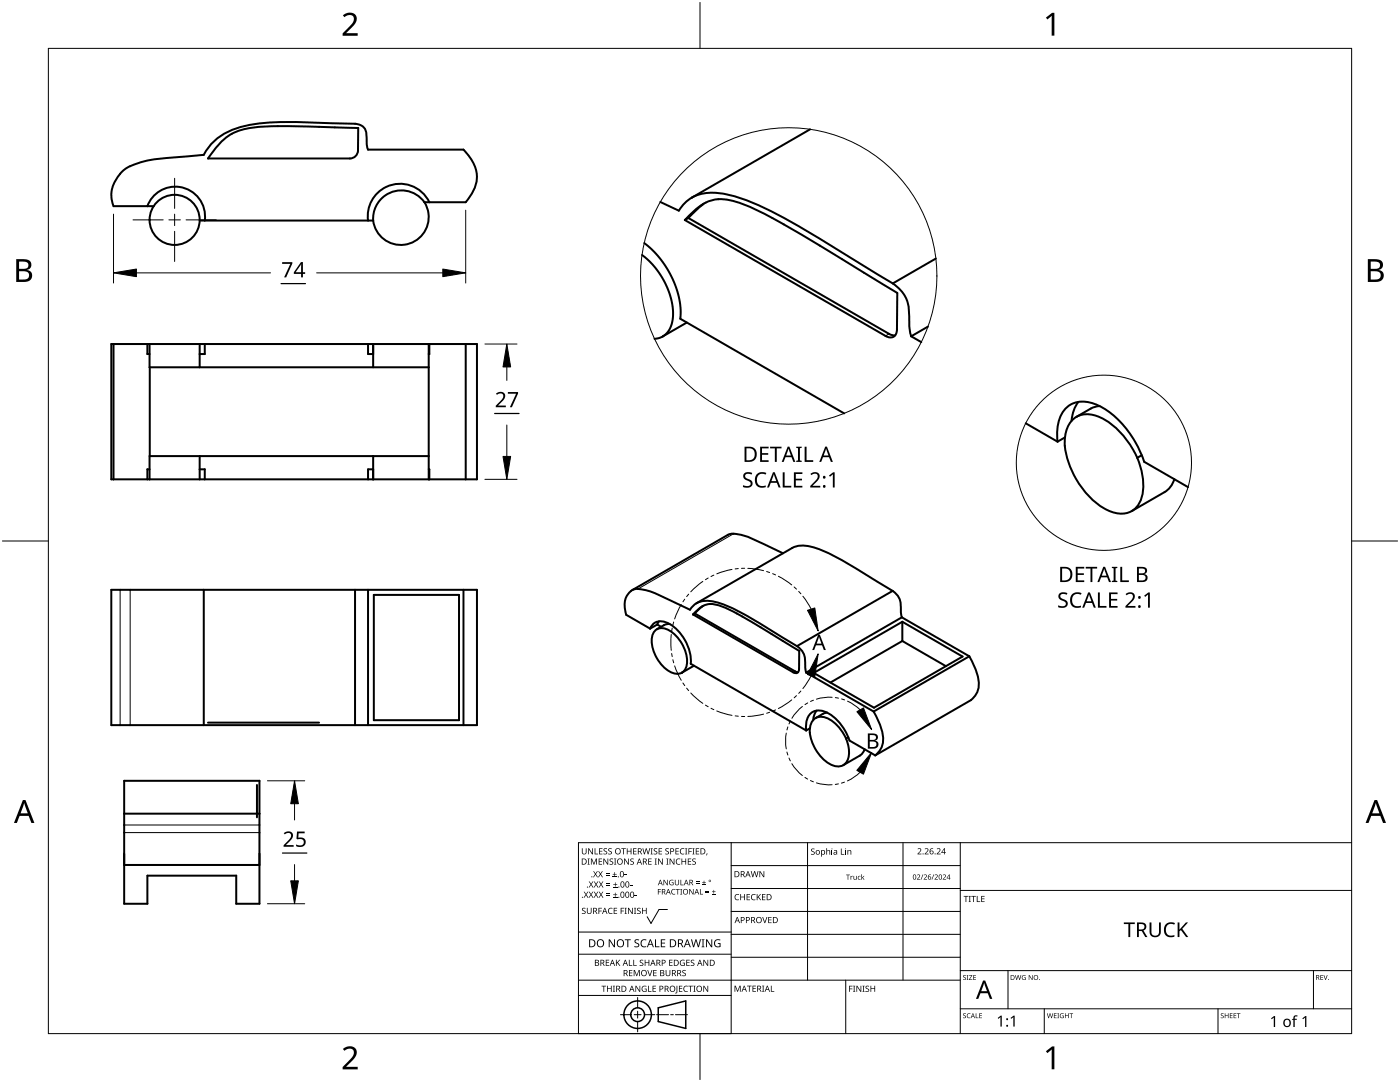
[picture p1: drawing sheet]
<svg xmlns="http://www.w3.org/2000/svg" width="279mm" height="216mm" viewBox="0 0 279 216" stroke-linecap="round" stroke-linejoin="round" font-family="sans-serif">
<g fill="none" stroke="#000" stroke-width=".4">
<path d="M44.2 28.2a11.5 11.5 0 0 1 8.1-2.9l5.9-.1 13.3 .3-.1 4.5a1.62 1.62 0 0 1-1.6 1.6h-28.3zM138.1 39.4a11.1 11.1 0 0 1 8.7-.2 74.2 74.2 0 0 1 15.8 7.8l15.6 9.6M138.1 39.4l-1.4 1.1-1.2 1.5-3.7-1.7M161.7 25.8l-23.6 13.6M29.4 41.1a5.9 5.9 0 0 1 7-3.7 5.9 5.9 0 0 1 4.5 6.6M39.8 44h34.7M84.7 40.4a5.6 5.6 0 0 1-2.8 8.2 5.6 5.6 0 0 1-7.4-4.6M84.7 40.4h8.2a7.5 7.5 0 0 0 2.2-6.2 9.3 9.3 0 0 0-2.6-4.3h-19l-.2-.7-.1-1.4a2.72 2.72 0 0 0-1.4-2.9l-.9-.2h-2.1a154.5 154.5 0 0 0-16-.2 17.8 17.8 0 0 0-9.2 2.9l-1.1 1-1 1.2-.8 1.3-2.1 .2a56.2 56.2 0 0 0-10.7 1.3 7 7 0 0 0-5.7 7l.5 1.7h8M84.7 40.4a5.6 5.6 0 0 0-6.5-2.1 5.6 5.6 0 0 0-3.7 5.7M85.7 40.4a6.5 6.5 0 0 0-7.7-3.5 6.5 6.5 0 0 0-4.5 7.1M128.1 50.9l1.9 1.6 1.7 2.2 1.3 2.4 1 2.6 .3 2.5-.1 2.1-.8 1.7-1.1 1.1M128.6 48.5l1.5 1.3 1.6 1.7 1.3 1.9 1.2 2.1 .8 2.2 .6 2.1 .2 2v1.8l32.7 18.9"/>
<path d="M137.4 43.5l40 23.1 .7 .3h.6M137.4 43.5l-.7 .4M137.7 42.9a8.1 8.1 0 0 1 9.1-2.7 70.1 70.1 0 0 1 12 5.9l20.3 12.4-.1 7.2a1.39 1.39 0 0 1-.7 1.5 1.39 1.39 0 0 1-1.6-.2l-40-23.1zM140.4 40.7l-3 2.8M178.2 56.6a7.1 7.1 0 0 1 3.2 7 10.3 10.3 0 0 0 .4 3.5M186.8 51.6l-8.6 5M22.2 68.6h73v27h-73zM22.7 68.6v27M29.4 68.6v2h.5M29.9 68.6v4.7h55.7M29.9 73.3v17.7M39.9 68.6l-.1 4.7"/>
<path d="M40.9 68.6v2h-1.1M73.5 68.6v2h1M74.5 68.6v2M74.5 68.6v4.7M85.6 68.6v27M85.7 68.6v2h-.1M92.9 68.6v27M132.3 67.1l-.8 .4-.9 .1M137.1 64.4l-4.8 2.7M181.8 67.1l2.1 1.2M185.2 65.2l-3.4 1.9M29.9 93.6h-.5v2"/>
<path d="M39.8 93.6h1.1v2M39.8 91l.1 4.6M74.5 93.6v2M74.5 93.6h-1v2M74.5 91v4.6M85.6 93.6h.1v2M85.6 91h-55.7v4.6M204.7 84.5l6.4 3.6M211.1 88.1a7.8 7.8 0 0 1 1.9-6.9 5.3 5.3 0 0 1 5.5-.6 18.2 18.2 0 0 1 8.9 9.3l1 2.3 8.7 5M212.5 87.3l-1.4 .8M214.3 83.6a4.8 4.8 0 0 1 5.2-.4 15.8 15.8 0 0 1 8.6 15.2 4.3 4.3 0 0 1-5.8 3.9 14.3 14.3 0 0 1-8-7.6 12.8 12.8 0 0 1-1.6-8.5 5 5 0 0 1 1.6-2.6zM215.2 80.2l-.6 .9-.4 1-.4 1.9"/>
<path d="M219.4 81l-1.4 .4-3.2 1.8M227.9 90.8l-.9 .6M234.4 95.6l-.5 1.1-1 1.2-7 4.1M22.2 117.7h73v27h-73zM40.7 117.7v27M70.9 117.7v27M73.5 117.7v27M74.6 118.7h17v25h-17zM92.5 117.7v27M156.3 110.4a53.1 53.1 0 0 0-8.3-3.7l-1.9-.2-.8 .2-19.1 11M178.1 117.9a3.9 3.9 0 0 1 1.7 4l.2 1.3M178.1 117.9l-19 11"/>
<path d="M178.1 117.9l-1.5-.9a121.4 121.4 0 0 0-12-7 9.8 9.8 0 0 0-5.7-1l-.8 .3-19.1 11.1M129.7 125.4a2.34 2.34 0 0 1 3.6-1.1 9 9 0 0 1 4.5 8.2l23.1 13.3M130.6 125.9a2.56 2.56 0 0 1 3.7 .4 7.5 7.5 0 0 1 2.8 6.4 2.07 2.07 0 0 1-1.4 1.7 2.07 2.07 0 0 1-2.1-.4 7.6 7.6 0 0 1-3.5-6.9zM131.2 124.6l.7 .5M131.2 124.6l-1.5 .8M131.5 124l-.3 .6M133.7 124.5l-.9 .1-1.7 1M138.5 132.8l-2.4 1.4M138.7 122.4l20 11.6 .6 .1M138.7 122.4l-.4 .2M138.7 122.2a4.2 4.2 0 0 1 5.4-1.2 125.9 125.9 0 0 1 13.3 7.6l2.1 1.3v3.6a.7 .7 0 0 1-.4 .8 .7 .7 0 0 1-.8-.1l-20-11.6zM139 120.4l-.8 .6-.5 .7-1.6-.8a33.1 33.1 0 0 0-8-3.3 2.65 2.65 0 0 0-3.4 2.6l.1 1.5 .2 1 4.7 2.7"/>
<path d="M139 120.4a6 6 0 0 1 5.2 .2 74.4 74.4 0 0 1 11.7 6.4l3.2 1.9M140.1 121l-1.4 1.4M159.1 128.9a3.9 3.9 0 0 1 1.6 4l.2 1.3M160.9 134.2l13.5 7.8M162.4 134.3l17.7-10.2 12 6.9-17.7 10.2zM180 123.2l-19.1 11M180 123.2l13.4 7.8M180.1 124.1v3.8M180.1 127.9l8.7 5M180.1 127.9l-14.4 8.3M193.4 131a12.2 12.2 0 0 1 1.9 5.7 3.9 3.9 0 0 1-1.5 3l-19.1 11M193.4 131l-19 11"/>
<path d="M24.8 155.8h27v24.5h-4.7v-5.6h-17.7v5.6h-4.6zM41.5 144.2h22.2M51.3 156.6v6.5M160.9 145.8a3.2 3.2 0 0 1 1.9-4 5.2 5.2 0 0 1 4.5 2.2l1.3 1.8 .9 2 5.2 2.9M161.6 145.3l-.7 .5M162.4 143.6a2.74 2.74 0 0 1 3.5 .2 7.8 7.8 0 0 1 3.4 7.5 2.21 2.21 0 0 1-3.5 1.3 8.1 8.1 0 0 1-4.1-7.7l.4-1zM163 141.8l-.6 1-.1 .9M165.1 142.2l-.6 .1-1.7 1M169.3 147.1l-.5 .3M172.5 149.5a2.22 2.22 0 0 1-.9 1.3l-3.3 1.9M174.4 142a12.2 12.2 0 0 1 1.9 5.8 3.9 3.9 0 0 1-1.6 2.9M24.8 172.6h27"/>
<path d="M24.8 162.4h27"/>
<circle cx="34.9" cy="43.9" r="5"/>
</g>
<path d="M177.4 66.6l-.7 .4M24 117.7v27M26 117.7v27M146.4 106.5l-19.1 11M158.7 134l-.4 .2M24.8 166.1h27M24.8 164.6h27" fill="none" stroke="#000" stroke-width=".2"/>
<g fill="none" stroke="#000" stroke-width=".2">
<circle cx="157.4" cy="55.1" r="29.6"/>
<circle cx="220.3" cy="92.3" r="17.5"/>
</g>
<path d="M9.7 9.7h260v196.5h-260z" fill="none" stroke="#000" stroke-width=".2"/>
<path d="M139.7 .5v9.2M.5 108h9.2M269.7 108h9.2M139.7 206.2v9.2" fill="none" stroke="#000" stroke-width=".2"/>
<g fill="#000">
<path d="M68.4 3.1a1.64 1.64 0 0 1 2.8 .4 2.52 2.52 0 0 1-1.2 2.2l-.9 .9h2.3v.5h-3v-.4l1.2-1.2a1.95 1.95 0 0 0 .9-2.2 1.23 1.23 0 0 0-1.8 .1zM208.7 3.5l1.3-.9h.4v4.5h-.5v-4l-.9 .8zM68.4 209.3a1.64 1.64 0 0 1 2.8 .4 2.52 2.52 0 0 1-1.2 2.2l-.9 1h2.3v.5h-3v-.5l1.2-1.2a1.95 1.95 0 0 0 .9-2.1 1.23 1.23 0 0 0-1.8 .1zM208.7 209.8l1.3-1h.4v4.6h-.5v-4l-.9 .7z"/>
<path d="M3.2 51.7h1.3a1.28 1.28 0 0 1 1.7 1.3 1.04 1.04 0 0 1-.8 .9 1.23 1.23 0 0 1 1 1.5 1.23 1.23 0 0 1-1.6 .9h-1.6zM3.8 54.1v1.7h.9a.86 .86 0 0 0 1.1-.9 .86 .86 0 0 0-1.1-.8zM3.8 52.2v1.4h.8a.78 .78 0 0 0 1.1-.7 .78 .78 0 0 0-1.1-.7z"/>
<path d="M273 51.7h1.3a1.28 1.28 0 0 1 1.7 1.3 1.04 1.04 0 0 1-.9 .9 1.23 1.23 0 0 1 1 1.5 1.23 1.23 0 0 1-1.5 .9h-1.6zM273.6 54.1v1.7h.9a.86 .86 0 0 0 1.1-.9 .86 .86 0 0 0-1.2-.8zM273.6 52.2v1.4h.8a.78 .78 0 0 0 1-.7 .78 .78 0 0 0-1.1-.7z"/>
<path d="M4.6 159.6h.5l1.8 4.6h-.6l-.6-1.4h-1.8l-.5 1.4h-.6zM4.8 160.2l-.7 2.1h1.4z"/>
<path d="M274.3 159.6h.5l1.8 4.6h-.6l-.5-1.4h-1.8l-.6 1.4h-.6zM274.6 160.2l-.7 2.1h1.4z"/>
</g>
<g fill="none" stroke="#000" stroke-width=".2">
<path d="M145.9 168.1v38.1h-30.5v-38.1h154.3M145.9 172.7h45.7M145.9 177.3h45.7M161.2 168.1v27.5M180.2 168.1v27.5M191.6 168.1v38.1M191.6 177.7h78.1M115.4 198.6h30.5M115.4 195.6h76.2M115.4 190.4h30.5M115.4 186h30.5M127.3 199v2.1"/>
<path d="M133.2 181.5h-1.7l-1.6 2.8-.7-1.4M145.9 181.9h45.7M145.9 186.4h45.7M145.9 191h45.7M168.8 195.6v10.6M191.6 193.7h78.1M201.2 193.7v7.6M262.1 193.7v7.6M123.8 202.5h2.1M126.6 202.5h1.3M127.3 201.8v1.4M127.3 203.8v2.1"/>
<path d="M128.6 202.5h2.1M131 202.5h2.4M133.8 202.5h.6M134.8 202.5h2.4M191.6 201.3h78.1M208.4 201.3v4.9M243.1 201.3v4.9"/>
</g>
<g fill="#000">
<path d="M116.1 169.3h.2v.8a.32 .32 0 0 0 .3 .3 .32 .32 0 0 0 .3-.3v-.8h.2v.8a.47 .47 0 0 1-.5 .4 .47 .47 0 0 1-.5-.5zM116.5 177.9h.2l.3 .5 .3-.5h.1l-.4 .6 .4 .6h-.1l-.3-.5-.4 .5h-.1l.4-.6zM117.3 171.3h.4l-.1 .1v1l.1 .1h-.4l.1-.1v-1zM117.4 169.3h.2l.6 1v-1h.1v1.2h-.1l-.7-1v1h-.1zM117.5 177.9h.2l.3 .5 .3-.5h.1l-.4 .6 .4 .6h-.1l-.4-.5-.3 .5h-.1l.4-.6zM117.5 175.9h.2l.3 .5 .3-.5h.1l-.4 .6 .5 .6h-.2l-.3-.5-.4 .5h-.1l.4-.6zM117.9 171.3h.3l.3 1 .4-1h.2v1.2h-.1v-1l-.4 1h-.1l-.4-1v1h-.2zM118.7 169.3h.1v1h.6v.2h-.7zM118.4 173.8h.1l.3 .5 .3-.5h.2l-.4 .6 .4 .7h-.1l-.4-.6-.3 .6h-.1l.4-.7zM118.5 177.9h.2l.2 .5 .3-.5h.2l-.4 .6 .4 .6h-.1l-.4-.5-.3 .5h-.1l.4-.6zM118.5 175.9h.2l.3 .5 .3-.5h.1l-.4 .6 .4 .6h-.1l-.3-.5-.4 .5h-.1l.4-.6zM119.5 171.3h.7v.1h-.6v.4h.5v.2h-.5v.4h.6v.1h-.7z"/>
<path d="M119.6 169.3h.6v.1h-.5v.4h.5v.1h-.5v.4h.5v.2h-.6zM119.4 173.8h.1l.3 .5 .3-.5h.2l-.4 .6 .4 .7h-.1l-.4-.6-.3 .6h-.2l.5-.7zM119.5 177.9h.1l.3 .5 .3-.5h.2l-.4 .6 .4 .6h-.1l-.4-.5-.3 .5h-.1l.4-.6zM119.5 175.9h.2l.3 .5 .3-.5h.1l-.4 .6 .4 .6h-.1l-.4-.5-.3 .5h-.1l.4-.6zM120.9 174.6h.8v.1h-.8zM120.9 174.2h.8v.1h-.8zM121 178.7h.8v.1h-.8zM121 178.3h.8v.1h-.8zM121 176.6h.8v.1h-.8zM121 176.3h.8v.1h-.8zM120.5 169.4l.4-.1h.3l-.1 .1a.25 .25 0 0 0-.4-.1 .25 .25 0 0 0 0 .4 .4 .4 0 0 1 .5 .3 .4 .4 0 0 1-.3 .5 .4 .4 0 0 1-.5-.2h.2a.27 .27 0 0 0 .4-.1 .27 .27 0 0 0-.3-.3l-.2-.2zM120.4 171.3h.2l.6 1v-1h.2v1.2h-.2l-.6-1v1h-.2z"/>
<path d="M121.4 169.4l.5-.1h.2v.1a.25 .25 0 0 0-.4-.1 .25 .25 0 0 0 0 .4 .4 .4 0 0 1 .4 .3 .4 .4 0 0 1-.2 .5 .4 .4 0 0 1-.5-.2h.1a.27 .27 0 0 0 .5-.1 .27 .27 0 0 0-.4-.3l-.2-.2zM122.3 174.9h.8v.2h-.8zM122.4 179h.8v.1h-.8zM122.4 177h.8v.1h-.8zM121.7 171.4l.4-.1 .3 .1-.1 .1a.25 .25 0 0 0-.4-.1 .25 .25 0 0 0 0 .4 .4 .4 0 0 1 .5 .3 .4 .4 0 0 1-.3 .5 .4 .4 0 0 1-.5-.3l.2 .1a.27 .27 0 0 0 .4-.2 .27 .27 0 0 0-.3-.3l-.2-.2zM122.6 174h.1v.4h.4v.1h-.4v.4h-.1v-.4h-.3v-.1h.3zM122.7 178.1h.1v.4h.4v.1h-.4v.3h-.1v-.3h-.3v-.1h.3zM122.7 176.1h.2v.3h.3v.2h-.3v.3h-.2v-.3h-.3v-.2h.3zM122.5 171.3h.5l-.2 .1v1l.2 .1h-.5l.2-.1v-1zM124 169.3h.9v.1h-.4v1.1h-.1v-1.1h-.4zM124.7 174.5h.4v.2h-.4zM124.6 171.3h.1l.7 1v-1h.1v1.2h-.2l-.6-1v1h-.1z"/>
<path d="M125.7 176.6h.5v.1h-.5zM125.1 169.3h.1v.5h.7v-.5h.1v1.2h-.1v-.6h-.7v.6h-.1zM125.8 171.4l.5-.1 .2 .1v.1a.25 .25 0 0 0-.4-.1 .25 .25 0 0 0 0 .4 .4 .4 0 0 1 .4 .3 .4 .4 0 0 1-.2 .5 .4 .4 0 0 1-.5-.3l.1 .1a.27 .27 0 0 0 .5-.2 .27 .27 0 0 0-.4-.3l-.2-.2zM126.7 178.6h.4v.2h-.4zM126.4 169.3h.6v.1h-.5v.4h.5v.1h-.5v.4h.5v.2h-.6zM128.2 169.3h.2l.2 1 .3-1h.2l.2 1 .3-1h.1l-.3 1.2h-.1l-.3-1.1-.3 1.1h-.2zM129.4 171.3h.6v.1h-.5v.4h.5v.2h-.5v.4h.5v.1h-.6zM129.8 169.3h.5l-.2 .1v1l.2 .1h-.5l.2-.1v-1zM130.7 171.3h.4l-.1 .1v1l.1 .1h-.4l.1-.1v-1zM130.5 169.4l.4-.1h.3l-.1 .1a.25 .25 0 0 0-.4-.1 .25 .25 0 0 0 0 .4 .4 .4 0 0 1 .5 .3 .4 .4 0 0 1-.3 .5 .4 .4 0 0 1-.5-.2h.2a.27 .27 0 0 0 .4-.1 .27 .27 0 0 0-.3-.3l-.2-.2zM131.3 177.4h.6v.1h-.5v.4h.5v.1h-.5v.5h-.1zM131.4 169.3h.7v.1h-.5v.4h.5v.1h-.5v.4h.5v.2h-.7z"/>
<path d="M131.3 171.3h.2l.7 1-.1-1h.2v1.2h-.2l-.6-1v1h-.2zM132.4 175.6h.2l.6 .9v-.9h.1v1h-.2l-.6-.9v.9h-.1zM133 171.3h.4l-.1 .1v1l.1 .1h-.4l.1-.1v-1zM132.8 169.4l.4-.1h.3l-.1 .1a.25 .25 0 0 0-.3-.1 .25 .25 0 0 0 0 .4 .4 .4 0 0 1 .4 .3 .4 .4 0 0 1-.3 .5 .4 .4 0 0 1-.4-.2h.1a.27 .27 0 0 0 .5-.1 .27 .27 0 0 0-.4-.3l-.2-.2zM133.7 175.7l.5-.2 .2 .1v.1a.45 .45 0 0 0-.7 .4 .45 .45 0 0 0 .6 .4v-.3h-.2v-.1h.3v.5a.6 .6 0 0 1-.8-.1 .6 .6 0 0 1 .1-.8zM134.1 177.5l.4-.1h.3l-.1 .2a.44 .44 0 0 0-.6 .4 .44 .44 0 0 0 .6 .3 .52 .52 0 0 1-.7 0 .52 .52 0 0 1 .1-.8zM133.6 171.3h.2l.7 1v-1h.1v1.2h-.2l-.6-1v1h-.2zM134.9 177.4h.8v.1h-.4v1h-.1v-1h-.3zM135 171.5l.5-.2 .3 .1-.1 .1a.49 .49 0 0 0-.7 .4 .49 .49 0 0 0 .7 .5 .52 .52 0 0 1-.6 0 .52 .52 0 0 1-.2-.6zM134.8 169.3h.7v.1h-.6v.4h.5v.1h-.5v.4h.6v.2h-.7zM134.7 175.6h.1v.7a.28 .28 0 0 0 .3 .2 .28 .28 0 0 0 .3-.2v-.7h.1v.7a.42 .42 0 0 1-.4 .4 .42 .42 0 0 1-.4-.4zM135.8 175.6h.1v.9h.5v.1h-.6z"/>
<path d="M135.8 177.4h.3l-.1 .1v.9l.1 .1h-.3l.1-.1v-.9zM135.8 169.4l.5-.2 .3 .1-.1 .1a.49 .49 0 0 0-.7 .5 .49 .49 0 0 0 .8 .4 .52 .52 0 0 1-.7 .1 .52 .52 0 0 1-.2-.6zM136 171.3h.2v.5h.6v-.5h.1v1.2h-.1v-.5h-.6v.5h-.2zM136.7 169.3h.5l-.2 .1v1l.2 .1h-.5l.2-.1v-1zM137.4 169.3h.7v.1h-.6v.4h.5v.2h-.5v.5h-.1zM137.3 171.3h.6v.1h-.5v.4h.5v.2h-.5v.4h.5v.1h-.6zM137.6 177.4h.1l.6 .9v-.9h.1v1.1h-.1l-.6-.9v.9h-.1zM138.2 169.3h.4l-.1 .1v1l.1 .1h-.4l.1-.1v-1zM138.9 176.2h.7v.1h-.7zM138.9 175.9h.7v.1h-.7zM138.2 171.4l.4-.1 .3 .1-.1 .1a.25 .25 0 0 0-.4-.1 .25 .25 0 0 0 0 .4 .4 .4 0 0 1 .5 .3 .4 .4 0 0 1-.3 .5 .4 .4 0 0 1-.5-.3l.2 .1a.27 .27 0 0 0 .4-.2 .27 .27 0 0 0-.3-.3l-.2-.2zM138.9 169.3h.6v.1h-.5v.4h.5v.1h-.5v.4h.5v.2h-.6z"/>
<path d="M139.7 177.4h.1v1h.5v.1h-.6zM140.1 176.5h.8v.1h-.8zM140.4 175.7h.2v.3h.3v.2h-.3v.3h-.2v-.3h-.3v-.2h.3zM140.8 178h.7v.2h-.7zM140.8 177.7h.7v.1h-.7zM141 170.3h.2l-.3 .4zM142.1 178.4h.7v.1h-.7zM142.4 177.6h.1v.3h.3v.1h-.3v.3h-.1v-.3h-.3v-.1h.3zM146.8 178.6l.4-.2 .3 .1v.1a.49 .49 0 0 0-.7 .4 .49 .49 0 0 0 .7 .5 .52 .52 0 0 1-.7 0 .52 .52 0 0 1-.2-.6zM147.7 178.4h.2v.5h.6v-.5h.2v1.2h-.2v-.5h-.6v.5h-.2zM149 178.4h.7v.1h-.5v.4h.4v.2h-.4v.4h.5v.1h-.7zM150 178.6l.5-.2 .3 .1-.1 .1a.49 .49 0 0 0-.7 .4 .49 .49 0 0 0 .8 .5 .52 .52 0 0 1-.7 0 .52 .52 0 0 1-.2-.6z"/>
<path d="M149.8 173.8h.2l.2 1.1 .3-1.1h.2l.3 1.1 .2-1.1h.2l-.3 1.2h-.2l-.3-1-.3 1h-.1zM151 178.4h.2v.6l.5-.6h.2l-.5 .5 .5 .7h-.2l-.4-.6-.1 .6h-.2zM151.6 173.8h.1l.7 1v-1h.1v1.2h-.2l-.6-1v1h-.1zM152.1 178.4h.7v.1h-.6v.4h.5v.2h-.5v.4h.6v.1h-.7zM161.9 169.4l.4-.1 .3 .1-.1 .1a.25 .25 0 0 0-.4-.1 .25 .25 0 0 0 0 .4 .4 .4 0 0 1 .5 .3 .4 .4 0 0 1-.3 .5 .4 .4 0 0 1-.5-.2h.2a.27 .27 0 0 0 .5-.2 .27 .27 0 0 0-.4-.3l-.2-.2zM164.9 169.2h.2v.6a.35 .35 0 0 1 .3-.2 .35 .35 0 0 1 .3 .3v.6h-.2v-.5a.24 .24 0 0 0-.3-.3 .24 .24 0 0 0-.1 .4v.4h-.2zM166 169.6h.1v.9h-.1zM167.8 169.3h.2v1.1h.5v.1h-.7zM168.7 169.6h.1v.9h-.1zM168.8 174.5h.8v.1h-.3v.9h-.1v-.9h-.4zM169.1 169.6l.2 .2a.35 .35 0 0 1 .3-.2 .35 .35 0 0 1 .3 .3v.6h-.2v-.5a.24 .24 0 0 0-.3-.3 .24 .24 0 0 0-.1 .4v.4h-.2zM169.8 174.8l.1 .1 .3-.1-.3 .2v.5h-.1z"/>
<path d="M170.3 174.8h.2v.5a.21 .21 0 0 0 .2 .1 .21 .21 0 0 0 .2-.2v-.4h.1v.7l-.1-.1a.3 .3 0 0 1-.4 .1 .3 .3 0 0 1-.2-.2zM171.3 174.9l.3-.1 .1 .1a.28 .28 0 0 0-.4 .3 .28 .28 0 0 0 .4 .2 .36 .36 0 0 1-.5 0 .36 .36 0 0 1 .1-.5zM171.9 174.5h.1v.6l.5-.3-.3 .3 .3 .4-.4-.3-.1 .3h-.1zM183 174.6a.37 .37 0 0 1 .6 0 .37 .37 0 0 1-.2 .6l-.2 .2h.5v.1h-.7l.3-.4a.27 .27 0 0 0 .2-.3 .27 .27 0 0 0-.3-.2zM183.1 169.4a.44 .44 0 0 1 .7 0 .44 .44 0 0 1-.3 .7l-.2 .2h.6v.2h-.8l.3-.5a.33 .33 0 0 0 .3-.3 .33 .33 0 0 0-.3-.3l-.2 .1zM184.1 174.5h.2l-.4 1h-.1zM184.4 174.6a.37 .37 0 0 1 .6 0 .37 .37 0 0 1-.3 .6l-.2 .2h.5v.1h-.7l.3-.4a.27 .27 0 0 0 .3-.3 .27 .27 0 0 0-.4-.2zM184.5 169.4a.44 .44 0 0 1 .8 0 .44 .44 0 0 1-.3 .7l-.3 .2h.6v.2h-.8l.3-.5a.33 .33 0 0 0 .4-.3 .33 .33 0 0 0-.4-.3l-.2 .1zM186.3 174.5h.1l-.4 1h-.1zM186.5 174.6a.37 .37 0 0 1 .6 0 .37 .37 0 0 1-.2 .6l-.2 .2h.5v.1h-.7l.3-.4a.27 .27 0 0 0 .3-.3 .27 .27 0 0 0-.4-.2zM186.9 169.4a.44 .44 0 0 1 .8 0 .44 .44 0 0 1-.3 .7l-.3 .2h.6v.2h-.8l.4-.5a.33 .33 0 0 0 .3-.3 .33 .33 0 0 0-.4-.3l-.2 .1zM188.2 174.6a.37 .37 0 0 1 .6 0 .37 .37 0 0 1-.3 .6l-.2 .2h.5v.1h-.7l.3-.4a.27 .27 0 0 0 .3-.3 .27 .27 0 0 0-.4-.2z"/>
<path d="M192.3 178.8h.9v.1h-.3v1.1h-.2v-1.1h-.4zM193.3 178.8h.5l-.2 .1v1l.2 .1h-.5l.2-.1v-1zM193.8 178.8h1v.1h-.4v1.1h-.2v-1.1h-.4zM194.9 178.8h.2v1.1h.5v.1h-.7zM195.8 178.8h.7v.1h-.5v.4h.5v.1h-.5v.5h.5v.1h-.7zM116.2 181.3l.4-.2 .3 .1-.1 .1a.25 .25 0 0 0-.4-.1 .25 .25 0 0 0 0 .4 .4 .4 0 0 1 .5 .3 .4 .4 0 0 1-.3 .5 .4 .4 0 0 1-.5-.2h.2a.27 .27 0 0 0 .4-.1 .27 .27 0 0 0-.3-.3l-.2-.2zM117.1 181.1h.2v.8a.32 .32 0 0 0 .3 .3 .32 .32 0 0 0 .3-.3v-.8h.2v.8a.47 .47 0 0 1-.5 .5 .47 .47 0 0 1-.5-.5zM119.4 181.1h.7v.2h-.5v.4h.5v.1h-.5v.6h-.2zM120 196.7h1v.1h-.4v1.1h-.2v-1.1h-.4zM120.9 191.5h.7v.1h-.6v.4h.5v.2h-.5v.4h.6v.1h-.7zM121.5 181.3l.4-.2 .4 .1-.1 .1a.49 .49 0 0 0-.7 .5 .49 .49 0 0 0 .7 .4 .52 .52 0 0 1-.6 .1 .52 .52 0 0 1-.3-.6zM121.1 196.7h.2v.5h.6v-.5h.2v1.2h-.2v-.6h-.6v.6h-.2z"/>
<path d="M121.5 187.4h.2l.9 1.3v-1.3h.1v1.6h-.2l-.8-1.3v1.3h-.2zM122.3 196.7h.4l-.1 .1v1l.1 .1h-.4l.2-.1v-1zM122.5 181.1h.7v.2h-.6v.4h.5v.1h-.5v.4h.6v.2h-.7zM122.9 191.5h.2v.6l.5-.6h.2l-.5 .5 .5 .7h-.2l-.4-.6-.1 .6h-.2zM123.9 181.1h.6v.2h-.5v.4h.5v.1h-.5v.6h-.1zM124.7 181.1h.4l-.2 .2v.9l.2 .2h-.4l.1-.2v-.9zM124.7 187.4h1.2v.2h-.5v1.4h-.2v-1.4h-.5zM125.5 191.5h.2v1.1h.5v.1h-.7zM125.5 193.6h.7v.1h-.5v.4h.5v.1h-.5v.4h.5v.2h-.7zM125.3 181.1h.2l.7 1.1-.1-1.1h.2v1.3h-.2l-.6-1v1h-.2zM126.4 191.5h.1v1.1h.6v.1h-.7zM126.5 181.1h.5l-.2 .2v.9l.2 .2h-.5l.2-.2v-.9z"/>
<path d="M126.5 193.6h.2l.4 1 .4-1h.2v1.2h-.2v-1.1l-.4 1.1h-.1l-.4-1.1v1.1h-.1zM126.7 187.6l.3-.2 .6 .1-.2 .1a.33 .33 0 0 0-.6 .2 .33 .33 0 0 0 .4 .4 .47 .47 0 0 1 .4 .6 .47 .47 0 0 1-.7 .2h-.3v-.2h.2a.35 .35 0 0 0 .6-.2 .35 .35 0 0 0-.5-.4l-.3-.2zM126.8 196.7h.2l.6 1v-1h.2v1.2h-.2l-.7-1 .1 1h-.2zM127.2 181.3l.4-.2 .3 .1-.1 .1a.25 .25 0 0 0-.4-.1 .25 .25 0 0 0 0 .4 .4 .4 0 0 1 .5 .3 .4 .4 0 0 1-.3 .5 .4 .4 0 0 1-.5-.2h.2a.27 .27 0 0 0 .4-.1 .27 .27 0 0 0-.3-.3l-.2-.2zM127.7 191.6l.4-.1 .3 .1-.1 .1a.25 .25 0 0 0-.3-.1 .25 .25 0 0 0 0 .4 .4 .4 0 0 1 .4 .3 .4 .4 0 0 1-.3 .5 .4 .4 0 0 1-.4-.3l.1 .1a.27 .27 0 0 0 .5-.2 .27 .27 0 0 0-.4-.3l-.2-.2zM128 187.6l.6-.2 .4 .1-.1 .2a.63 .63 0 0 0-.9 .5 .63 .63 0 0 0 1 .6v.2a.83 .83 0 0 1-1.1-.3 .83 .83 0 0 1 .1-1.1zM128.2 196.8l.6-.1 .2 .1v.1a.5 .5 0 0 0-.8 .4 .5 .5 0 0 0 .7 .5v-.4h-.3v-.1h.4v.6a.66 .66 0 0 1-.8-.2 .66 .66 0 0 1 0-.9zM128.1 181.1h.2v.6h.6v-.6h.2v1.3h-.2v-.6h-.6v.6h-.2zM129.2 193.6h.1l.4 1 .3-1h.2l-.4 1.2h-.2zM129.3 196.7h.2v1.1h.5v.1h-.7zM128.7 191.5h.1v.5h.6v-.5h.2v1.2h-.2v-.5h-.6v.5h-.1zM130.7 187.4h.2v1.4h.7v.2h-.9z"/>
<path d="M130.2 196.7h.7v.1h-.5v.4h.5v.1h-.5v.5h.5v.1h-.7zM130.4 193.6h.6v.1h-.5v.4h.5v.1h-.5v.4h.5v.2h-.6zM131.9 187.4h.9v.2h-.7v.5h.6v.2h-.6v.5h.7v.2h-.9zM132.8 193.6h.2v.7a.32 .32 0 0 0 .3 .4 .32 .32 0 0 0 .3-.4v-.7h.2v.7a.47 .47 0 0 1-.5 .5 .47 .47 0 0 1-.5-.5zM133.5 191.5h.7v.1h-.5v.4h.5v.2h-.5v.4h.5v.1h-.7zM135 196.7h.2v1.3l-.1 .2h-.3l-.1-.1 .3-.2zM135.5 196.7h.7v.1h-.5v.4h.4v.1h-.4v.5h.5v.1h-.7zM135.8 191.7l.5-.2 .4 .1-.1 .1a.5 .5 0 0 0-.8 .4 .5 .5 0 0 0 .7 .5v-.4h-.2v-.1h.4v.6a.66 .66 0 0 1-.9-.1 .66 .66 0 0 1 0-.9zM136.2 193.7l.4-.2 .3 .1-.1 .1a.25 .25 0 0 0-.4-.1 .25 .25 0 0 0 0 .4 .4 .4 0 0 1 .5 .3 .4 .4 0 0 1-.3 .5 .4 .4 0 0 1-.5-.2h.2a.27 .27 0 0 0 .5-.1 .27 .27 0 0 0-.4-.3l-.2-.2zM136.5 196.8l.5-.1 .3 .1-.1 .1a.49 .49 0 0 0-.7 .4 .49 .49 0 0 0 .8 .4 .52 .52 0 0 1-.7 .1 .52 .52 0 0 1-.2-.6zM137 191.5h.6v.1h-.5v.4h.5v.2h-.5v.4h.5v.1h-.6zM137.4 196.7h.9v.1h-.4v1.1h-.1v-1.1h-.4z"/>
<path d="M137.9 191.6l.4-.1 .3 .1-.1 .1a.25 .25 0 0 0-.4-.1 .25 .25 0 0 0 0 .4 .4 .4 0 0 1 .5 .3 .4 .4 0 0 1-.3 .5 .4 .4 0 0 1-.5-.3l.2 .1a.27 .27 0 0 0 .4-.2 .27 .27 0 0 0-.3-.3l-.2-.2zM138.4 196.7h.4l-.1 .1v1l.1 .1h-.4l.1-.1v-1zM137.9 187.4h.2l.3 1.4 .4-1.4h.2l.4 1.4 .3-1.4h.2l-.4 1.6h-.2l-.4-1.3-.4 1.3h-.2zM140 187.4h.6l-.2 .2v1.3l.2 .1h-.6l.2-.1v-1.3zM140.4 196.7h.1l.7 1v-1h.1v1.2h-.1l-.7-1v1h-.1zM140.4 191.5h.2l.6 1v-1h.1v1.2h-.1l-.7-1v1h-.1zM140.9 187.4h.2l.9 1.3v-1.3h.1v1.6h-.2l-.8-1.3v1.3h-.2zM142.7 187.6l.7-.2 .4 .1-.1 .2a.65 .65 0 0 0-1 .5 .65 .65 0 0 0 .9 .6v-.4h-.3v-.2h.5v.7a.86 .86 0 0 1-1.1-.1 .86 .86 0 0 1 0-1.2zM146.6 196.7h.2l.4 1 .4-1h.2v1.2h-.1v-1.1l-.4 1.1h-.2l-.4-1.1v1.1h-.1zM149.1 196.7h.9v.1h-.4v1.1h-.1v-1.1h-.4zM150.2 196.7h.7v.1h-.6v.4h.5v.1h-.5v.5h.6v.1h-.7zM152.1 183h.2l.3 1 .4-1h.1l-.4 1.2h-.1z"/>
<path d="M152.1 196.7h.4l-.1 .1v1l.1 .1h-.4l.1-.1v-1zM153.8 196.7h.2v1.1h.5v.1h-.7zM153.3 183h.7v.1h-.5v.4h.5v.1h-.5v.5h.5v.1h-.7zM169.5 196.7h.6v.1h-.5v.5h.5v.1h-.5v.5h-.1zM170.2 196.7h.5l-.2 .1v1l.2 .1h-.5l.2-.1v-1zM170.9 196.7h.2l.6 1v-1h.2v1.2h-.2l-.6-1v1h-.2zM172.1 196.7h.5l-.2 .1v1l.2 .1h-.5l.2-.1v-1zM172.8 196.8l.4-.1h.2v.2a.25 .25 0 0 0-.4-.1 .25 .25 0 0 0 0 .4 .4 .4 0 0 1 .5 .3 .4 .4 0 0 1-.3 .4 .4 .4 0 0 1-.5-.2l.2 .1a.27 .27 0 0 0 .4-.2 .27 .27 0 0 0-.3-.3l-.3-.2zM173.7 196.7h.2v.5h.6v-.5h.2v1.2h-.2v-.6h-.6v.6h-.2zM192.2 194.7l.4-.1h.2l-.1 .1a.24 .24 0 0 0-.3 0 .24 .24 0 0 0-.1 .3 .24 .24 0 0 0 .4 .1 .31 .31 0 0 1 0 .4 .31 .31 0 0 1-.5-.1 .24 .24 0 0 0 .3 .1 .24 .24 0 0 0 .1-.3l-.4-.3zM192.9 194.6h.4l-.1 .1v.7l.1 .1h-.4l.1-.1v-.7zM193.4 194.6h.6l-.5 .8h.6v.1h-.7l.5-.8h-.5z"/>
<path d="M194.2 194.6h.6v.1h-.4v.3h.4v.1h-.4v.3h.4v.1h-.6zM202.6 194.6h.1l.2 .8 .2-.8h.2l.2 .8 .2-.8h.1l-.2 .9h-.2l-.2-.8-.2 .8h-.2zM204 194.7l.4-.1h.3l-.1 .1a.4 .4 0 0 0-.6 .4 .4 .4 0 0 0 .6 .3v-.3l-.2-.1h.3v.5a.53 .53 0 0 1-.7-.1 .53 .53 0 0 1 0-.7zM205.3 194.6h.1l.6 .8v-.8h.1v.9h-.2l-.5-.8v.8h-.1zM224.3 184.1h2.2v.3h-.9v2.6h-.4v-2.6h-.9zM229.4 184.1h.4v1.9a.76 .76 0 0 0 .7 .7 .76 .76 0 0 0 .8-.7v-1.9h.4v1.9a1.12 1.12 0 0 1-1.2 1 1.12 1.12 0 0 1-1.1-1.1zM232.7 184.4a1.63 1.63 0 0 1 1.8-.2l-.2 .3a1.14 1.14 0 0 0-1.4 .1 1.14 1.14 0 0 0-.2 1.4 1.11 1.11 0 0 0 1.7 .6v.3a1.5 1.5 0 0 1-1.8-.3 1.5 1.5 0 0 1-.1-1.9zM235 184.1h.4v1.4l1.3-1.4h.4l-1.2 1.2 1.2 1.7h-.4l-1-1.4-.3 .2v1.2h-.4zM263.5 194.6h.6v.1h-.5v.3h.4v.1h-.4v.3h.5v.1h-.6zM264.1 194.6h.2l.2 .8 .3-.8h.2l-.4 .9h-.1zM192.2 202.3l.4-.1h.2l-.1 .1a.24 .24 0 0 0-.3 0 .24 .24 0 0 0-.1 .3 .24 .24 0 0 0 .4 .1 .31 .31 0 0 1 0 .5 .31 .31 0 0 1-.5-.2 .24 .24 0 0 0 .3 .1 .24 .24 0 0 0 .1-.3l-.4-.2zM193.1 202.3l.3-.1h.3l-.1 .1a.39 .39 0 0 0-.5 .4 .39 .39 0 0 0 .5 .3 .46 .46 0 0 1-.6 0 .46 .46 0 0 1 .1-.7z"/>
<path d="M194.7 202.2h.1v.8h.5v.2h-.6zM195.4 202.2h.6v.1h-.4v.3h.4v.1h-.4v.4h.4v.1h-.6zM199.1 203.1l.6-.4h.2v2.1h-.2v-1.9l-.5 .4zM201.7 203.1l.6-.4h.2v2.1h-.3v-1.9l-.4 .4zM209 202.2h.1l.2 .8 .2-.8h.1l.3 .8 .2-.8h.1l-.3 1h-.1l-.2-.9-.3 .9h-.1zM210.3 202.2h.6v.1h-.4v.3h.3v.1h-.3v.4h.4v.1h-.6zM211 202.2h.4l-.2 .1v.8l.2 .1h-.4l.1-.1v-.8zM211.6 202.3l.7-.1-.1 .1a.4 .4 0 0 0-.6 .4 .4 .4 0 0 0 .6 .3v-.2l-.2-.2h.3v.5a.53 .53 0 0 1-.7-.1 .53 .53 0 0 1 0-.7zM212.5 202.2h.2v.4h.5v-.4h.1v1h-.1v-.5h-.5v.5h-.2zM213.4 202.2h.8v.1h-.3v.9h-.2v-.9h-.3zM243.7 202.3l.3-.1h.2v.1a.24 .24 0 0 0-.3 0 .24 .24 0 0 0-.1 .3 .24 .24 0 0 0 .3 .1 .31 .31 0 0 1 0 .5 .31 .31 0 0 1-.5-.2 .24 .24 0 0 0 .4 .1 .24 .24 0 0 0 0-.3l-.3-.2zM244.4 202.2h.2v.4h.5v-.4h.1v1h-.1v-.5h-.5v.5h-.2z"/>
<path d="M245.4 202.2h.6v.1h-.4v.3h.4v.1h-.4v.4h.4v.1h-.6zM246.2 202.2h.5v.1h-.4v.3h.4v.1h-.4v.4h.4v.1h-.5zM246.8 202.2h.8v.1h-.3v.9h-.2v-.9h-.3zM253.7 203.2l.6-.5h.2v2.2h-.3v-1.9l-.4 .4zM258.2 202.7l.3-.1h.5l-.1 .3-.4-.1-.1 .2v.3h.4v.2h-.4v1.4h-.3v-1.4h-.3l.3-.2zM259.9 203.2l.6-.5h.2v2.2h-.2v-1.9l-.5 .4z"/>
<path d="M116.1 171.3h.4a.61 .61 0 0 1 .6 .6 .61 .61 0 0 1-.6 .6h-.4zM116.3 171.4v1h.1a.48 .48 0 0 0 .5-.5 .48 .48 0 0 0-.4-.5z"/>
<path d="M122.7 169.9a.61 .61 0 0 1 1.2 0 .61 .61 0 0 1-1.2 0zM122.9 169.9a.45 .45 0 0 0 .9 0 .45 .45 0 0 0-.9 0z"/>
<path d="M123.1 171.9a.61 .61 0 0 1 1.2 0 .61 .61 0 0 1-1.2 0zM123.3 171.9a.45 .45 0 0 0 .9 0 .45 .45 0 0 0-.9 0z"/>
<path d="M123.9 173.9a.5 .5 0 0 1 .6 .1 .5 .5 0 0 1 0 .7 .44 .44 0 0 1-.6 .3 .44 .44 0 0 1-.2-.6zM123.9 174a.48 .48 0 0 0-.1 .6 .48 .48 0 0 0 .5 .3v-.8l-.1-.1z"/>
<path d="M124 178a.5 .5 0 0 1 .6 .1 .5 .5 0 0 1 0 .6 .44 .44 0 0 1-.6 .4 .44 .44 0 0 1-.2-.6zM124.1 178.1a.48 .48 0 0 0-.2 .6 .48 .48 0 0 0 .5 .3v-.8l-.1-.2z"/>
<path d="M124 176a.5 .5 0 0 1 .6 .1 .5 .5 0 0 1 0 .6 .44 .44 0 0 1-.6 .4 .44 .44 0 0 1-.2-.7zM124.1 176.1a.48 .48 0 0 0-.2 .5 .48 .48 0 0 0 .5 .3v-.7l-.1-.2z"/>
<path d="M124.9 178a.5 .5 0 0 1 .7 .1 .5 .5 0 0 1 0 .6 .44 .44 0 0 1-.6 .4 .44 .44 0 0 1-.2-.6zM125 178.1a.48 .48 0 0 0-.1 .6 .48 .48 0 0 0 .4 .3l.1-.8-.2-.2z"/>
<path d="M124.9 176a.5 .5 0 0 1 .7 .1 .5 .5 0 0 1 0 .6 .44 .44 0 0 1-.6 .4 .44 .44 0 0 1-.2-.7zM125 176.1a.48 .48 0 0 0-.1 .5 .48 .48 0 0 0 .5 .3v-.7l-.1-.2z"/>
<path d="M125.9 178a.5 .5 0 0 1 .6 .1 .5 .5 0 0 1 0 .6 .44 .44 0 0 1-.5 .4 .44 .44 0 0 1-.2-.6zM126 178.1a.48 .48 0 0 0-.2 .6 .48 .48 0 0 0 .5 .3l.1-.8-.2-.2z"/>
<path d="M127.3 169.3h.3a.35 .35 0 0 1 .5 .2 .35 .35 0 0 1-.3 .4l.4 .6h-.2l-.3-.5h-.3v.5h-.1zM127.4 169.4v.4h.2a.23 .23 0 0 0 .3-.2 .23 .23 0 0 0-.3-.2z"/>
<path d="M127.5 171.3h.2l.4 1.2h-.1l-.2-.4h-.4l-.2 .4h-.1zM127.6 171.5l-.2 .5h.4z"/>
<path d="M128.3 171.3h.3a.35 .35 0 0 1 .5 .2 .35 .35 0 0 1-.3 .5l.4 .5h-.2l-.3-.5h-.2v.5h-.2zM128.5 171.4v.5h.1a.23 .23 0 0 0 .3-.2 .23 .23 0 0 0-.3-.3z"/>
<path d="M131.7 175.5h.1l.5 1.1h-.2l-.1-.3h-.4l-.2 .3h-.1zM131.8 175.7l-.2 .5h.3z"/>
<path d="M132.1 177.4h.3a.31 .31 0 0 1 .4 .2 .31 .31 0 0 1-.2 .4l.3 .5h-.2l-.3-.5h-.2v.5h-.1zM132.2 177.5v.4h.2a.21 .21 0 0 0 .2-.2 .21 .21 0 0 0-.2-.2z"/>
<path d="M133.3 177.4h.1l.5 1.1h-.2l-.1-.4h-.4l-.2 .4h-.1zM133.4 177.5l-.2 .5h.4z"/>
<path d="M133.8 169.3h.3a.41 .41 0 0 1 .4 .5 .41 .41 0 0 1-.6 .2v.5h-.1zM133.9 169.4v.5a.29 .29 0 0 0 .5-.3 .29 .29 0 0 0-.5-.2z"/>
<path d="M136.9 175.5h.1l.4 1.1h-.1l-.1-.3h-.5l-.1 .3h-.1zM137 175.7l-.2 .5h.3z"/>
<path d="M136.2 177.9a.55 .55 0 0 1 1.1 0 .55 .55 0 0 1-1.1 0zM136.4 177.9a.45 .45 0 0 0 .9 0 .45 .45 0 0 0-.9 0z"/>
<path d="M137.6 175.6h.3a.31 .31 0 0 1 .4 .2 .31 .31 0 0 1-.2 .4l.3 .4h-.2l-.3-.4h-.2v.4h-.1zM137.7 175.7v.4h.2a.21 .21 0 0 0 .2-.2 .21 .21 0 0 0-.2-.2z"/>
<path d="M139 177.4h.1l.4 1.1h-.1l-.1-.4h-.5l-.1 .4h-.1zM139.1 177.5l-.2 .5h.3z"/>
<path d="M139.8 169.3h.4a.61 .61 0 0 1 .6 .6 .61 .61 0 0 1-.7 .6h-.3zM140 169.4v.9h.1a.48 .48 0 0 0 .5-.4 .48 .48 0 0 0-.4-.5z"/>
<path d="M141.4 175.8a.25 .25 0 0 1 .5 0 .25 .25 0 0 1-.5 0zM141.5 175.8a.15 .15 0 0 0 .3 0 .15 .15 0 0 0-.3 0z"/>
<path d="M146.6 173.8h.4a.61 .61 0 0 1 .6 .6 .61 .61 0 0 1-.7 .6h-.3zM146.7 174v.9h.2a.48 .48 0 0 0 .5-.5 .48 .48 0 0 0-.5-.4z"/>
<path d="M147.8 173.8h.4a.35 .35 0 0 1 .4 .3 .35 .35 0 0 1-.2 .4l.3 .5h-.2l-.3-.5h-.2v.5h-.2zM148 174v.4h.2a.23 .23 0 0 0 .3-.2 .23 .23 0 0 0-.3-.2z"/>
<path d="M149.2 173.8h.1l.5 1.2h-.1l-.2-.3h-.5l-.1 .3h-.2zM149.3 174l-.2 .5h.4z"/>
<path d="M153 178.4h.4a.61 .61 0 0 1 .6 .6 .61 .61 0 0 1-.6 .6h-.4zM153.2 178.5v1h.1a.48 .48 0 0 0 .5-.5 .48 .48 0 0 0-.4-.5z"/>
<path d="M162.7 170.1a.45 .45 0 0 1 .9 0 .45 .45 0 0 1-.9 0zM163 169.8a.35 .35 0 0 0 0 .6 .35 .35 0 0 0 .5-.2 .35 .35 0 0 0-.3-.5z"/>
<path d="M163.9 169.6l.1 .2a.42 .42 0 0 1 .6 0 .42 .42 0 0 1 0 .6 .42 .42 0 0 1-.6 0v.5h-.1zM164 170a.31 .31 0 0 0 .6 0 .31 .31 0 0 0-.6 0z"/>
<path d="M166.4 169.7h.6l.1 .8-.2-.1a.31 .31 0 0 1-.4 .2 .31 .31 0 0 1-.1-.4 .31 .31 0 0 1 .4-.2h.1v-.2h-.4zM166.5 170.2a.19 .19 0 0 0 .1 .2 .19 .19 0 0 0 .3 0 .19 .19 0 0 0-.1-.3z"/>
<path d="M182.3 174.6h.4l.2 .5a.38 .38 0 0 1-.5 .4 .38 .38 0 0 1-.2-.6zM182.4 174.6v.1a.39 .39 0 0 0-.1 .4 .39 .39 0 0 0 .3 .3 .4 .4 0 0 0 .2-.5 .4 .4 0 0 0-.4-.3z"/>
<path d="M185.3 174.6l.5-.1-.4 .2-.1 .3a.33 .33 0 0 1 .5 .1 .33 .33 0 0 1-.2 .5 .33 .33 0 0 1-.4-.4zM185.3 175.2a.22 .22 0 0 0 .4 0 .22 .22 0 0 0-.4 0z"/>
<path d="M185.7 169.4l.5-.1v.1l-.4 .1-.1 .4a.4 .4 0 0 1 .6 .1 .4 .4 0 0 1-.3 .6 .4 .4 0 0 1-.5-.5zM185.7 170.1a.26 .26 0 0 0 .5 0 .26 .26 0 0 0-.5 0z"/>
<path d="M187.5 174.6h.4l.1 .5a.38 .38 0 0 1-.4 .4 .38 .38 0 0 1-.3-.6zM187.5 174.6v.1a.39 .39 0 0 0-.1 .4 .39 .39 0 0 0 .4 .3 .4 .4 0 0 0 .1-.5 .4 .4 0 0 0-.4-.3z"/>
<path d="M188.4 169.3h.2v.8h.2v.1h-.2v.3h-.2v-.3h-.5zM188.4 169.4l-.4 .7h.4z"/>
<path d="M189.4 174.5h.1v.7h.2l-.2 .3h-.1v-.2h-.5zM189.4 174.6l-.4 .6h.4z"/>
<path d="M118.4 181.1h.3a.35 .35 0 0 1 .4 .3 .35 .35 0 0 1-.2 .4l.3 .6h-.1l-.3-.5h-.3v.5h-.1zM118.5 181.3v.4h.2a.23 .23 0 0 0 .3-.2 .23 .23 0 0 0-.3-.2z"/>
<path d="M118.7 191.5h.4a.31 .31 0 0 1 .4 .2 .31 .31 0 0 1-.2 .4 .33 .33 0 0 1 .3 .4 .33 .33 0 0 1-.4 .2h-.5zM118.9 192.2v.4h.2a.23 .23 0 0 0 .3-.2 .23 .23 0 0 0-.3-.2zM118.9 191.6v.4h.2a.21 .21 0 0 0 .3-.2 .21 .21 0 0 0-.3-.2z"/>
<path d="M117.6 187.4h.5a.79 .79 0 0 1 .7 .8 .79 .79 0 0 1-.8 .8h-.4zM117.8 187.6v1.2h.2a.62 .62 0 0 0 .6-.6 .62 .62 0 0 0-.6-.6z"/>
<path d="M119.8 191.5h.4a.35 .35 0 0 1 .4 .3 .35 .35 0 0 1-.2 .4l.3 .5h-.2l-.3-.5h-.2v.5h-.2zM120 191.6v.5h.2a.23 .23 0 0 0 .3-.2 .23 .23 0 0 0-.3-.3z"/>
<path d="M119.3 187.6a.77 .77 0 0 1 1.1 .1 .77 .77 0 0 1-.2 1.1 .77 .77 0 0 1-1-.2l-.1-.6zM119.5 187.7a.63 .63 0 0 0-.2 .8 .63 .63 0 0 0 .8 .3 .63 .63 0 0 0 .2-.9 .63 .63 0 0 0-.8-.2z"/>
<path d="M120.6 181.1h.2l.4 1.3h-.1l-.2-.4h-.4l-.2 .4h-.1zM120.7 181.3l-.2 .6h.4z"/>
<path d="M122.1 191.5h.2l.5 1.2h-.2l-.1-.3h-.5l-.2 .3h-.1zM122.2 191.7l-.2 .5h.4z"/>
<path d="M123 196.7h.3a.35 .35 0 0 1 .4 .2 .35 .35 0 0 1-.2 .5l.3 .5h-.1l-.3-.5h-.3v.5h-.1zM123.1 196.8v.5h.2a.23 .23 0 0 0 .3-.3 .23 .23 0 0 0-.3-.2z"/>
<path d="M123.3 187.6a.77 .77 0 0 1 1.1 .1 .77 .77 0 0 1-.2 1.1 .77 .77 0 0 1-1.1-.2v-.6zM123.5 187.7a.63 .63 0 0 0-.2 .8 .63 .63 0 0 0 .8 .3 .63 .63 0 0 0 .2-.9 .63 .63 0 0 0-.8-.2z"/>
<path d="M124.5 193.6h.3a.35 .35 0 0 1 .4 .2 .35 .35 0 0 1-.2 .4l.3 .6h-.1l-.3-.5h-.3v.5h-.1zM124.6 193.7v.4h.2a.23 .23 0 0 0 .3-.2 .23 .23 0 0 0-.3-.2z"/>
<path d="M124 196.7h.4a.61 .61 0 0 1 .6 .6 .61 .61 0 0 1-.6 .6h-.4zM124.2 196.8v1h.2a.48 .48 0 0 0 .5-.5 .48 .48 0 0 0-.5-.5z"/>
<path d="M124.7 191.5h.2l.4 1.2h-.1l-.2-.3h-.4l-.2 .3h-.1zM124.8 191.7l-.2 .5h.4z"/>
<path d="M126 196.7h.2l.4 1.2h-.1l-.2-.4h-.4l-.2 .4h-.1zM126.1 196.8l-.2 .6h.4z"/>
<path d="M127.9 194.2a.61 .61 0 0 1 1.2 0 .61 .61 0 0 1-1.2 0zM128.1 194.2a.45 .45 0 0 0 .9 0 .45 .45 0 0 0-.9 0z"/>
<path d="M129.7 187.4h.2l.6 1.6h-.2l-.2-.5h-.6l-.2 .5h-.2zM129.8 187.6l-.3 .7h.5z"/>
<path d="M130.2 191.5h.2l.4 1.2h-.1l-.2-.3h-.4l-.2 .3h-.1zM130.3 191.7l-.2 .5h.4z"/>
<path d="M131 191.5h.3a.35 .35 0 0 1 .5 .3 .35 .35 0 0 1-.3 .4l.4 .5h-.2l-.3-.5h-.2v.5h-.2zM131.2 191.6v.5h.1a.23 .23 0 0 0 .3-.2 .23 .23 0 0 0-.3-.3z"/>
<path d="M131.8 193.6h.3a.31 .31 0 0 1 .4 .1 .31 .31 0 0 1-.2 .4 .33 .33 0 0 1 .3 .4 .33 .33 0 0 1-.4 .3h-.4zM131.9 194.2v.4h.3a.23 .23 0 0 0 .2-.2 .23 .23 0 0 0-.3-.2zM131.9 193.7v.4h.2a.21 .21 0 0 0 .3-.2 .21 .21 0 0 0-.3-.2z"/>
<path d="M131.6 196.7h.3a.41 .41 0 0 1 .5 .5 .41 .41 0 0 1-.6 .2v.5h-.2zM131.8 196.8v.5a.29 .29 0 0 0 .4-.2 .29 .29 0 0 0-.4-.3z"/>
<path d="M132.6 196.7h.4a.35 .35 0 0 1 .4 .2 .35 .35 0 0 1-.2 .5l.3 .5h-.2l-.3-.5h-.2v.5h-.2zM132.8 196.8v.5h.2a.23 .23 0 0 0 .3-.3 .23 .23 0 0 0-.3-.2z"/>
<path d="M132.1 191.5h.3a.41 .41 0 0 1 .4 .5 .41 .41 0 0 1-.6 .3v.4h-.1zM132.2 191.6v.5a.29 .29 0 0 0 .5-.2 .29 .29 0 0 0-.5-.3z"/>
<path d="M134.1 193.6h.3a.35 .35 0 0 1 .5 .2 .35 .35 0 0 1-.3 .4l.4 .6h-.2l-.3-.5h-.2v.5h-.2zM134.3 193.7v.4h.1a.23 .23 0 0 0 .3-.2 .23 .23 0 0 0-.3-.2z"/>
<path d="M133.6 197.3a.61 .61 0 0 1 1.2 0 .61 .61 0 0 1-1.2 0zM133.8 197.3a.45 .45 0 0 0 .9 0 .45 .45 0 0 0-.9 0z"/>
<path d="M133.7 187.4h.5a.79 .79 0 0 1 .7 .8 .79 .79 0 0 1-.8 .8h-.4zM133.9 187.6v1.2h.2a.62 .62 0 0 0 .6-.6 .62 .62 0 0 0-.6-.6z"/>
<path d="M135.2 193.6h.3a.35 .35 0 0 1 .4 .2 .35 .35 0 0 1-.2 .4l.3 .6h-.2l-.2-.5h-.3v.5h-.1zM135.3 193.7v.4h.2a.23 .23 0 0 0 .3-.2 .23 .23 0 0 0-.3-.2z"/>
<path d="M134.5 191.5h.4a.61 .61 0 0 1 .6 .6 .61 .61 0 0 1-.7 .6h-.3zM134.6 191.6v1h.2a.48 .48 0 0 0 .5-.5 .48 .48 0 0 0-.5-.5z"/>
<path d="M135.3 187.4h.4a.45 .45 0 0 1 .6 .3 .45 .45 0 0 1-.3 .6l.4 .7h-.2l-.4-.6h-.3v.6h-.2zM135.5 187.6v.6h.2a.3 .3 0 0 0 .4-.3 .3 .3 0 0 0-.4-.3z"/>
<path d="M137.1 187.4h.2l.6 1.6h-.2l-.2-.5h-.7l-.1 .5h-.2zM137.2 187.6l-.3 .7h.5z"/>
<path d="M139.6 191.5h.1l.5 1.2h-.2l-.1-.3h-.5l-.1 .3h-.2zM139.7 191.7l-.2 .5h.4z"/>
<path d="M138.9 197.3a.61 .61 0 0 1 1.2 0 .61 .61 0 0 1-1.2 0zM139.1 197.3a.45 .45 0 0 0 .9 0 .45 .45 0 0 0-.9 0z"/>
<path d="M141.7 191.5h.3a.61 .61 0 0 1 .6 .6 .61 .61 0 0 1-.6 .6h-.3zM141.8 191.6v1h.2a.48 .48 0 0 0 .5-.5 .48 .48 0 0 0-.5-.5z"/>
<path d="M147.1 183h.1l.5 1.2h-.2l-.1-.4h-.5l-.2 .4h-.1zM147.1 183.1l-.2 .6h.4z"/>
<path d="M147.8 183h.4a.41 .41 0 0 1 .4 .5 .41 .41 0 0 1-.6 .2v.5h-.2zM148 183.1v.5a.29 .29 0 0 0 .5-.2 .29 .29 0 0 0-.5-.3z"/>
<path d="M148.5 196.7h.1l.5 1.2h-.2l-.1-.4h-.5l-.2 .4h-.1zM148.5 196.8l-.2 .6h.4z"/>
<path d="M148.9 183h.3a.41 .41 0 0 1 .4 .5 .41 .41 0 0 1-.6 .2v.5h-.1zM149 183.1v.5a.29 .29 0 0 0 .5-.2 .29 .29 0 0 0-.5-.3z"/>
<path d="M149.9 183h.3a.35 .35 0 0 1 .5 .2 .35 .35 0 0 1-.3 .5l.4 .5h-.2l-.3-.5h-.2v.5h-.2zM150.1 183.1v.5h.1a.23 .23 0 0 0 .3-.3 .23 .23 0 0 0-.3-.2z"/>
<path d="M151.1 196.7h.4a.35 .35 0 0 1 .4 .2 .35 .35 0 0 1-.2 .5l.3 .5h-.2l-.3-.5h-.2v.5h-.2zM151.3 196.8v.5h.2a.23 .23 0 0 0 .2-.3 .23 .23 0 0 0-.2-.2z"/>
<path d="M150.8 183.6a.61 .61 0 0 1 1.2 0 .61 .61 0 0 1-1.2 0zM151.1 183.6a.45 .45 0 0 0 .9 0 .45 .45 0 0 0-.9 0z"/>
<path d="M153.1 196.7h.1l.5 1.2h-.2l-.1-.4h-.5l-.2 .4h-.1zM153.1 196.8l-.2 .6h.4z"/>
<path d="M154.3 183h.3a.61 .61 0 0 1 .6 .6 .61 .61 0 0 1-.6 .6h-.3zM154.4 183.1v1h.2a.48 .48 0 0 0 .5-.5 .48 .48 0 0 0-.5-.5z"/>
<path d="M196.2 195.7h.4l1.4 3.6h-.4l-.5-1.1h-1.4l-.5 1.1h-.4zM196.4 196.1l-.6 1.7h1.2z"/>
<path d="M201.7 194.6h.3a.49 .49 0 0 1 .5 .5 .49 .49 0 0 1-.5 .4h-.3zM201.8 194.7v.7h.4l.1-.2v-.3z"/>
<path d="M206.2 195.1a.5 .5 0 0 1 1 0 .5 .5 0 0 1-1 0zM206.4 195.1a.36 .36 0 0 0 .7 0 .36 .36 0 0 0-.7 0z"/>
<path d="M226.9 184.1h.8a.84 .84 0 0 1 1 .5 .84 .84 0 0 1-.5 1.1l.8 1.3h-.4l-.7-1.2h-.6v1.2h-.4zM227.3 184.4v1.1h.4a.56 .56 0 0 0 .7-.6 .56 .56 0 0 0-.7-.5z"/>
<path d="M262.7 194.6h.2a.28 .28 0 0 1 .4 .1 .28 .28 0 0 1-.2 .4l.3 .4h-.2l-.2-.4h-.2v.4h-.1zM262.8 194.7v.3h.1a.19 .19 0 0 0 .3-.2 .19 .19 0 0 0-.3-.1z"/>
<path d="M194.1 202.2l.5 1-.3-.3h-.3l-.3 .3zM194.2 202.3l-.2 .4h.3z"/>
<path d="M256.3 203.5a.81 .81 0 0 1 1.2 .1 .81 .81 0 0 1-.2 1.1 .81 .81 0 0 1-1.1-.2l-.1-.6zM256.6 203.6a.6 .6 0 0 0-.2 .8 .6 .6 0 0 0 .8 .2l.1-.2a.56 .56 0 0 0 0-.7 .56 .56 0 0 0-.7-.1z"/>
<circle cx="116.2" cy="179.1" r=".11"/>
<circle cx="117.2" cy="177" r=".11"/>
<circle cx="118.1" cy="175" r=".11"/>
<circle cx="123.4" cy="175" r=".11"/>
<circle cx="123.5" cy="179.1" r=".11"/>
<circle cx="123.5" cy="177" r=".11"/>
<circle cx="166" cy="169.4" r=".09"/>
<circle cx="168.8" cy="169.4" r=".09"/>
<circle cx="184.2" cy="170.4" r=".11"/>
<circle cx="186.6" cy="170.4" r=".11"/>
<circle cx="207.5" cy="195.5" r=".09"/>
<circle cx="265.1" cy="195.5" r=".09"/>
<circle cx="201" cy="204.7" r=".2"/>
<circle cx="201" cy="203.4" r=".2"/>
</g>
<g fill="none" stroke="#000" stroke-width=".3">
<path d="M131.4 201.1l5.5-1.4v5.5l-5.5-1.4z"/>
<circle cx="127.3" cy="202.5" r="1.37"/>
<circle cx="127.3" cy="202.5" r="2.74"/>
</g>
<path d="M34.9 35.6v6M26.5 43.9h6.1M33.7 43.9h2.3M34.9 42.7v2.3M34.9 46.2v6M37.1 43.9h6.1" fill="none" stroke="#000" stroke-width=".2"/>
<path d="M22.7 42.7v13.8M27.2 54.4h26.8M63.2 54.4h25.2M92.9 41.9v14.6M96.8 68.6h6.4M101.1 73.2v2.7M96.8 95.6h6.4M101.1 84.8v6.3M53.4 155.8h7.4M58.8 160.4v3.2M58.8 172.5v3.3M53.4 180.3h7.4" fill="none" stroke="#000" stroke-width=".2"/>
<path d="M22.7 54.4l4.5-.7v1.5zM88.4 53.7l4.5 .7-4.5 .8zM101.1 68.6l.8 4.6h-1.5zM100.4 91.1h1.5l-.8 4.5zM58.8 155.8l.7 4.6h-1.5zM58 175.8h1.5l-.7 4.5z" fill="#000" stroke="#000" stroke-width=".2"/>
<g fill="#000">
<path d="M56.3 52.3h2v.3l-1.2 2.7h-.4l1.2-2.6h-1.6zM99 78.5a1.01 1.01 0 0 1 1.1-.3 1.01 1.01 0 0 1 .7 1l-.3 .6-1.1 1.1h1.6v.4h-2.1v-.3l1.1-1.2a.72 .72 0 0 0 .5-.6 .72 .72 0 0 0-.5-.7l-.8 .3zM101.4 78.2h2v.3l-1.2 2.8h-.4l1.2-2.7h-1.6zM148.5 94.5a1.43 1.43 0 0 1 1.6-.1l-.1 .3-.2-.1a.65 .65 0 0 0-.7-.1 .65 .65 0 0 0-.4 .6l.5 .4a.93 .93 0 0 1 1 1.2 .93 .93 0 0 1-1.3 .6l-.6-.1v-.4a1.08 1.08 0 0 0 1.5-.2 1.08 1.08 0 0 0-1.1-.9 .8 .8 0 0 1-.2-1.2zM151 94.6a1.7 1.7 0 0 1 1.9-.2l-.1 .3a1.19 1.19 0 0 0-1.5 .1 1.19 1.19 0 0 0-.2 1.5 1.15 1.15 0 0 0 1.7 .6v.3a1.56 1.56 0 0 1-1.9-.4 1.56 1.56 0 0 1-.1-1.9zM151.7 89.1h1.7v.4h-1.3v.9h1.2v.3h-1.2v1.1h1.3v.4h-1.7zM153.7 89.1h2.3v.4h-1v2.7h-.4v-2.7h-.9zM156.2 94.2h.4v2.7h1.3v.4h-1.7zM158.9 89.1h1.1v.3h-.4v2.5h.4v.3h-1.1v-.3h.4v-2.5h-.4zM158.4 94.2h1.7v.4h-1.3v.9h1.3v.4h-1.3v1h1.3v.4h-1.7zM160.6 89.1h.4v2.7h1.3v.4h-1.7zM161.7 94.6a1.01 1.01 0 0 1 1.2-.4 1.01 1.01 0 0 1 .7 1l-.3 .6-1.1 1.1h1.5v.4h-2v-.3l1.1-1.1a.72 .72 0 0 0 .4-.7 .72 .72 0 0 0-.4-.7l-.9 .3z"/>
<path d="M165.4 94.9l.9-.7h.3v3.1h-.4v-2.7l-.6 .5zM213.9 118.6a1.7 1.7 0 0 1 2-.2l-.2 .3a1.19 1.19 0 0 0-1.5 .1 1.19 1.19 0 0 0-.2 1.5 1.15 1.15 0 0 0 1.7 .5v.4a1.56 1.56 0 0 1-1.8-.4 1.56 1.56 0 0 1-.2-1.9zM214.7 113.1h1.7v.3h-1.3v1h1.2v.3h-1.2v1.1h1.3v.3h-1.7zM216.7 113.1h2.3v.3h-1v2.7h-.4v-2.7h-.9zM221.9 113.1h1.1v.2l-.4 .1v2.4l.4 .1v.2h-1.1v-.2l.3-.1v-2.4l-.3-.1zM223.6 113.1h.4v2.7h1.3v.3h-1.7zM211.4 118.5a1.44 1.44 0 0 1 1.6-.2l-.1 .4-.2-.1a.65 .65 0 0 0-.7-.1 .65 .65 0 0 0-.4 .6l.5 .4a.93 .93 0 0 1 1 1.1 .93 .93 0 0 1-1.3 .7l-.6-.1v-.4a1.08 1.08 0 0 0 1.5-.2 1.08 1.08 0 0 0-1.1-.9 .8 .8 0 0 1-.2-1.2zM219.1 118.2h.4v2.7h1.3v.4h-1.7zM221.3 118.2h1.7v.4h-1.3v.9h1.3v.3h-1.3v1.1h1.3v.4h-1.7zM224.6 118.5a1.01 1.01 0 0 1 1.2-.3 1.01 1.01 0 0 1 .7 1l-.3 .5-1.1 1.2h1.5v.4h-2v-.4l1.1-1.1a.72 .72 0 0 0 .4-.6 .72 .72 0 0 0-.4-.7l-.9 .3zM228.3 118.9l.9-.7h.3v3.1h-.4v-2.7l-.6 .5zM56.6 166.2a1.01 1.01 0 0 1 1.2-.3 1.01 1.01 0 0 1 .7 1l-.3 .6-1.1 1.1h1.5v.4h-2v-.3l1.1-1.2a.72 .72 0 0 0 .4-.6 .72 .72 0 0 0-.4-.7l-.9 .3z"/>
<path d="M59.3 165.9h1.5v.4h-1.2l-.1 .9a1.02 1.02 0 0 1 1.5 .8 1.02 1.02 0 0 1-1.4 1l-.5-.2v-.3a.88 .88 0 0 0 1 .2 .88 .88 0 0 0 .5-.8 .85 .85 0 0 0-1.2-.4l-.2-.1z"/>
<path d="M60.1 52.3h.4v2h.4v.4h-.4v.6h-.4v-.6h-1.5v-.4zM60.1 52.7l-1.1 1.6h1.1z"/>
<path d="M148.6 89.1h.9a1.52 1.52 0 0 1 1.5 1.6 1.52 1.52 0 0 1-1.6 1.5h-.8zM149 89.5v2.3h.4a1.19 1.19 0 0 0 1.2-1.1 1.19 1.19 0 0 0-1.1-1.2z"/>
<path d="M154.3 94.2h.3l1.2 3.1h-.4l-.4-1h-1.2l-.3 1h-.4zM154.4 94.6l-.4 1.4h.9z"/>
<path d="M157.2 89.1h.3l1.2 3.1h-.4l-.3-1h-1.2l-.4 1h-.4zM157.4 89.5l-.5 1.4h.9z"/>
<path d="M164.7 89.1h.3l1.2 3.1h-.4l-.3-1h-1.2l-.4 1h-.4zM164.9 89.5l-.5 1.4h.9z"/>
<path d="M211.6 113.1h.9a1.52 1.52 0 0 1 1.5 1.6 1.52 1.52 0 0 1-1.6 1.4h-.8zM212 113.4v2.4h.4a1.19 1.19 0 0 0 1.2-1.1 1.19 1.19 0 0 0-1.1-1.3z"/>
<path d="M220.2 113.1h.3l1.2 3h-.4l-.3-.9h-1.2l-.4 .9h-.4zM220.4 113.5l-.5 1.4h.9z"/>
<path d="M226.9 113.1h.9a.81 .81 0 0 1 .9 .2 .81 .81 0 0 1 .1 1l-.5 .2a.83 .83 0 0 1 .7 1 .83 .83 0 0 1-1 .6h-1.1zM227.3 114.7v1.1h.6a.57 .57 0 0 0 .7-.5 .57 .57 0 0 0-.7-.6zM227.3 113.4v1h.6a.52 .52 0 0 0 .6-.5 .52 .52 0 0 0-.7-.5z"/>
<path d="M217.2 118.2h.3l1.2 3.1h-.4l-.4-1h-1.2l-.3 1h-.4zM217.3 118.6l-.4 1.4h.9z"/>
<circle cx="164.5" cy="97.1" r=".27"/>
<circle cx="164.5" cy="95.2" r=".28"/>
<circle cx="227.4" cy="119.2" r=".28"/>
<circle cx="227.4" cy="121" r=".27"/>
</g>
<path d="M56.1 56.6h4.9M98.7 82.5h4.9M56.4 170.2h4.8" fill="none" stroke="#000" stroke-width=".25"/>
<g fill="#000">
<path d="M163.3 126.7h.3l1.2 3h-.4l-.3-.9h-1.3l-.3 .9h-.4zM163.5 127.1l-.5 1.3h.9z"/>
<path d="M173.2 146.3h.9a.81 .81 0 0 1 .9 .3 .81 .81 0 0 1 .1 .9l-.5 .3a.83 .83 0 0 1 .7 1 .83 .83 0 0 1-1 .6h-1.1zM173.6 148v1.1h.6a.57 .57 0 0 0 .7-.6 .57 .57 0 0 0-.7-.5zM173.6 146.7v.9h.5a.52 .52 0 0 0 .7-.5 .52 .52 0 0 0-.7-.4z"/>
</g>
<g fill="none" stroke="#000" stroke-width=".2">
<path d="M136.7 119.6l-.4 .5M137.4 118.6l-.4 .5M140.3 116l-2.4 2.1M141.3 115.3l-.5 .4M142.5 114.8l-.6 .2M146.1 113.6l-3.1 .9M147.3 113.5h-.6M148.6 113.4h-.6M149.3 113.4l3.1 .5M153 114l.6 .2M154.2 114.5l.6 .2M155.3 115l2.7 1.7"/>
<path d="M158.5 117.1l.5 .5M159.4 118l.4 .5M160.2 119l1.7 2.6M134 126.6v3.2M134 130.4l.2 .6M134.2 125.3l-.2 .7M134.3 131.6l.2 .7M134.5 124.1l-.2 .6M134.6 132.9l1.4 2.8M136 120.6l-1.4 2.9M136.3 136.3l.4 .5M137 137.3l.4 .5"/>
<path d="M137.9 138.3l2.4 2M158 139.7l-2.7 1.7M159 138.8l-.5 .4M159.8 137.9l-.4 .5M161.9 134.8l-1.7 2.6M162.3 139.7l-.5 .3M166.1 139.1l-1.6 .1-1.6 .3M166.7 139.2l.6 .1M167.9 139.5l.7 .2M169.1 139.9l1.4 .8 1.2 1M140.8 140.7l.5 .3M141.9 141.3l.6 .3"/>
<path d="M143 141.9l3.1 .8M146.7 142.8l.6 .1M148 143h.6M152.4 142.5l-3.2 .5M153.6 142.1l-.6 .2M154.8 141.7l-.6 .2M156.9 146.3l-.1 1.6 .1 1.5M157.1 150.1l.1 .6M157.2 145l-.1 .7M157.5 151.3l.2 .5M157.7 143.9l-.2 .6M158 152.4l1 1.3 1.1 1"/>
<path d="M160.1 141l-1.1 1.1-1 1.2M160.6 155.1l.6 .4M161.2 140.3l-.5 .3M161.7 155.7l.6 .3M162.9 156.2l1.6 .3 1.6 .1M167.3 156.4l-.6 .1M168.5 156.1l-.6 .2M171.7 154.1l-1.2 1-1.4 .7"/>
</g>
<path d="M163.3 130.5l-.7 4.6-1.4-.5zM161.2 121.8l1.4-.5 .7 4.6zM174 150.1l-1.7 4.4-1.3-.8zM171 142l1.3-.7 1.7 4.3z" fill="#000" stroke="#000" stroke-width=".2"/>
</svg>
